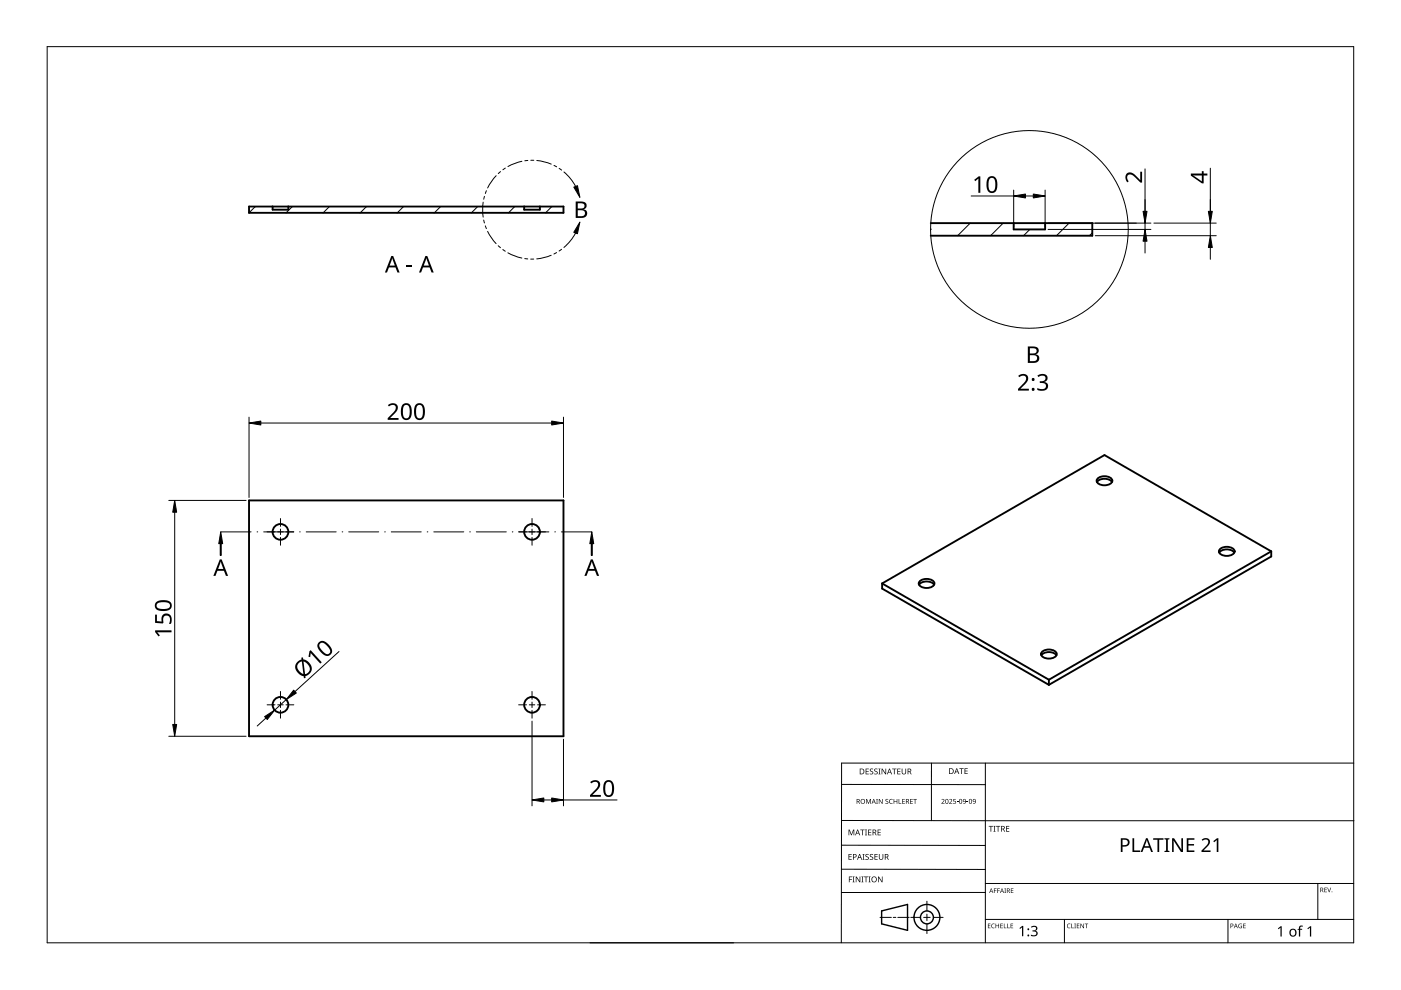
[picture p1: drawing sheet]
<svg xmlns="http://www.w3.org/2000/svg" width="297mm" height="210mm" viewBox="0 0 297 210" stroke-linecap="round" stroke-linejoin="round" font-family="sans-serif">
<g fill="none" stroke="#000" stroke-width=".4">
<path d="M52.8 43.8h66.7v1.3h-66.7zM57.8 43.8v.7h3.3v-.7M111.1 43.8v.7h3.4v-.7M197.3 47.3h34.3v2.7h-34.3M214.9 47.3v1.3h6.7v-1.3M52.8 106.1h66.7v50h-66.7zM232.8 101.4a2.34 2.34 0 0 1 3 .2 .93 .93 0 0 1-1.1 1.2 1.72 1.72 0 0 1-2.2-.9zM235.8 102.2a2.2 2.2 0 0 0-3.2 0M258.8 116.3a2.34 2.34 0 0 1 2.9 .3 .93 .93 0 0 1-1.1 1.2 1.72 1.72 0 0 1-2.2-.9zM261.7 117.2a2.2 2.2 0 0 0-3.2 0M269.5 116.9v1.1l-47.1 27.2M269.5 116.9l-35.3-20.4-47.2 27.2"/>
<path d="M269.5 116.9l-47.1 27.2M187 123.7v1.1l35.4 20.4M187 123.7l35.4 20.4M195.1 123.1a2.34 2.34 0 0 1 2.9 .3 .93 .93 0 0 1-1 1.2 1.72 1.72 0 0 1-2.2-.9zM198.1 124a2.2 2.2 0 0 0-3.2 0M220.8 138.9a2.2 2.2 0 0 1 3.2 0M221 138.1a2.34 2.34 0 0 1 3 .3 .93 .93 0 0 1-1.1 1.2 1.72 1.72 0 0 1-2.2-.9zM222.4 144.1v1.1"/>
<circle cx="59.5" cy="112.8" r="1.67"/>
<circle cx="112.8" cy="112.8" r="1.67"/>
<circle cx="59.5" cy="149.4" r="1.67"/>
<circle cx="112.8" cy="149.4" r="1.67"/>
</g>
<g fill="none" stroke="#000" stroke-width=".21">
<path d="M54.1 43.8l-1.3 1.3M62 43.8l-1.3 1.3M69.8 43.8l-1.3 1.3M77.7 43.8l-1.3 1.3M85.6 43.8l-1.4 1.3M93.4 43.8l-1.3 1.3M101.3 43.8l-1.3 1.3M109.1 43.8l-1.3 1.3M117 43.8l-1.3 1.3M197.4 48.6l-.1 .1M205.7 47.3l-2.7 2.7M212.7 47.3l-2.7 2.7"/>
<path d="M218.3 48.6l-1.3 1.4M226.7 47.3l-2.7 2.7M231.6 49.4l-.6 .6"/>
</g>
<circle cx="218.3" cy="48.6" r="21" fill="none" stroke="#000" stroke-width=".21"/>
<path d="M10 9.9h277v190h-277z" fill="none" stroke="#000" stroke-width=".21"/>
<g fill="none" stroke="#000" stroke-width=".21">
<path d="M178.4 179.2l30.5 .1M178.4 166.3l30.5 .1M178.5 174h108.6M197.5 161.8v12.2M208.9 161.8v38.1M287 161.8h-108.6v38.1M125.1 199.9h30.5M178.4 184.3h30.5M186.6 194.5h2.4M189.4 194.5h.5M190.4 194.5h2.4M193.1 194.5h2.1"/>
<path d="M195.8 194.5h1.4M196.5 191.1v2M196.5 193.8v1.4M196.5 195.9v2M197.9 194.5h2.1M208.9 189.2h-30.5M208.9 187.3h78.1M208.9 194.9h78.1M225.7 194.9v5M260.4 194.9v5M279.4 187.3v7.6"/>
</g>
<g fill="none" stroke="#000" stroke-width=".3">
<path d="M186.9 193.1l5.5-1.3v5.5l-5.5-1.4z"/>
<circle cx="196.5" cy="194.5" r="1.37"/>
<circle cx="196.5" cy="194.5" r="2.74"/>
</g>
<g fill="#000">
<path d="M179.9 175.9h.2l.4 1 .4-1h.2v1.2h-.1v-1.1l-.4 1.1h-.2l-.4-1.1 .1 1.1h-.2zM182.4 175.9h.9v.1h-.4v1.1h-.1v-1.1h-.4zM183.4 175.9h.4l-.1 .1v1l.1 .1h-.4l.1-.1v-1zM183.6 169.4h.2l.3 .8 .4-.8h.2v1h-.2v-.9l-.4 .9-.4-.9 .1 .9h-.2zM183.5 163h.7v.1h-.5v.4h.5v.1h-.5v.4h.5v.2h-.7zM184.1 175.9h.6v.1h-.5v.4h.5v.1h-.5v.5h.5v.1h-.6zM184.5 163.1l.4-.2 .2 .1v.1a.25 .25 0 0 0-.4-.1 .25 .25 0 0 0 0 .4 .4 .4 0 0 1 .5 .3 .4 .4 0 0 1-.3 .5 .4 .4 0 0 1-.5-.2h.1a.27 .27 0 0 0 .4 .1 .27 .27 0 0 0-.1-.4l-.3-.3zM185.4 163.1l.4-.2 .3 .1-.1 .1a.25 .25 0 0 0-.4-.1 .25 .25 0 0 0 0 .4 .4 .4 0 0 1 .5 .3 .4 .4 0 0 1-.3 .5 .4 .4 0 0 1-.5-.2h.1a.27 .27 0 0 0 .4 .1 .27 .27 0 0 0 0-.4l-.4-.3zM185.8 169.4h.3l-.1 .1v.8l.1 .1h-.3l.1-.1zM186.2 163h.5l-.2 .1v1l.2 .1h-.5l.2-.1v-1zM186.1 175.9h.6v.1h-.5v.4h.5v.1h-.5v.5h.5v.1h-.6zM186.3 169.4h.2l.5 .8v-.8h.1v1h-.1l-.6-.8v.8h-.1z"/>
<path d="M186.9 163h.2l.6 1v-1h.2v1.2h-.2l-.6-1v1h-.2zM187.8 169.5l.3-.1h.2v.2a.25 .25 0 0 0-.3-.1 .25 .25 0 0 0-.1 .3 .25 .25 0 0 0 .3 .1 .32 .32 0 0 1 0 .5 .32 .32 0 0 1-.5-.1 .25 .25 0 0 0 .4 .1 .25 .25 0 0 0 0-.4l-.3-.2zM188.6 169.5l.4-.1h.3l-.1 .2a.41 .41 0 0 0-.6 .3 .41 .41 0 0 0 .6 .4 .48 .48 0 0 1-.6-.1 .48 .48 0 0 1 0-.7zM189.1 163h1v.1h-.4v1.1h-.2v-1.1h-.4zM189.5 169.4h.1v.4h.5v-.4h.1v1h-.1v-.5h-.5v.5h-.1zM190.5 169.4h.2v.9h.4v.1h-.6zM190.2 163h.7v.1h-.5v.4h.5v.1h-.5v.4h.5v.2h-.7zM191.3 169.4h.5v.1h-.4v.3h.4v.1h-.4v.4h.4v.1h-.5zM191.2 163h.1v.8a.32 .32 0 0 0 .3 .3 .32 .32 0 0 0 .4-.4v-.7h.1v.7a.47 .47 0 0 1-.5 .5 .47 .47 0 0 1-.4-.5zM193 169.4h.5v.1h-.4v.3h.4v.1h-.4v.4h.4v.1h-.5zM193.6 169.4h.8v.1h-.3v.9h-.2v-.9h-.3zM199.6 169.5a.37 .37 0 0 1 .6 0 .37 .37 0 0 1-.2 .6l-.2 .2h.5v.1h-.7l.3-.4a.27 .27 0 0 0 .2-.3 .27 .27 0 0 0-.4-.1z"/>
<path d="M201.2 169.5a.37 .37 0 0 1 .6 0 .37 .37 0 0 1-.2 .6l-.2 .2h.5v.1h-.7l.3-.4a.27 .27 0 0 0 .3-.3 .27 .27 0 0 0-.5-.1zM202.1 169.4h.5v.1h-.4v.3a.34 .34 0 0 1 .5 .2 .34 .34 0 0 1-.2 .4 .34 .34 0 0 1-.4-.1 .29 .29 0 0 0 .4 0 .29 .29 0 0 0 0-.4 .29 .29 0 0 0-.4 0zM202.9 170l.3 .1zM203.4 162.9h.9v.1h-.4v1.1h-.1v-1.1h-.4zM204.9 170l.4 .1zM204.5 162.9h.7v.1h-.5v.4h.4v.1h-.4v.5h.5v.1h-.7zM209.6 175.1h.9v.2h-.3v1h-.2v-1h-.4zM210.6 175.1h.5l-.2 .1v1l.2 .1h-.5l.2-.1v-1zM211.2 175.1h.9v.2h-.4v1h-.2v-1h-.3zM213.3 175.1h.7v.2h-.5v.3h.5v.2h-.5v.4h.5v.1h-.7zM180 185.8h.7v.2h-.6v.4h.5v.1h-.5v.6h-.1zM179.9 181.1h.7v.1h-.5v.4h.4v.1h-.4v.5h.5v.1h-.7z"/>
<path d="M180.8 185.8h.4l-.1 .2v.9l.1 .2h-.4l.1-.2v-.9zM181.4 185.8h.2l.7 1.1v-1.1h.1v1.3h-.2l-.6-1v1h-.2zM182.6 185.8h.5l-.2 .2v.9l.2 .2h-.5l.2-.2v-.9zM182.9 181.1h.4l-.1 .1v1l.1 .1h-.4l.1-.1v-1zM183.2 185.8h.9v.2h-.4v1.1h-.2v-1.1h-.3zM183.5 181.2l.5-.1h.2v.2a.25 .25 0 0 0-.4-.1 .25 .25 0 0 0 0 .4 .4 .4 0 0 1 .4 .3 .4 .4 0 0 1-.2 .4 .4 .4 0 0 1-.5-.2 .27 .27 0 0 0 .5 .1 .27 .27 0 0 0-.1-.4l-.4-.3zM184.2 185.8h.4l-.1 .2v.9l.1 .2h-.4l.1-.2v-.9zM184.5 181.2l.4-.1h.2v.2a.25 .25 0 0 0-.4-.1 .25 .25 0 0 0 0 .4 .4 .4 0 0 1 .5 .3 .4 .4 0 0 1-.3 .4 .4 .4 0 0 1-.5-.2h.1a.27 .27 0 0 0 .4 .1 .27 .27 0 0 0-.1-.4l-.3-.3zM185.4 181.1h.7v.1h-.5v.4h.5v.1h-.5v.5h.5v.1h-.7zM186.2 185.8h.1l.7 1.1v-1.1h.1v1.3h-.2l-.6-1v1h-.1zM186.3 181.1h.2v.8a.32 .32 0 0 0 .3 .3 .32 .32 0 0 0 .3-.3v-.8h.2v.8a.47 .47 0 0 1-.5 .4 .47 .47 0 0 1-.5-.4zM209.5 195.8h.5l-.4 .1v.3h.4l-.4 .1v.4l.4 .1h-.5z"/>
<path d="M210.3 196l.3-.2 .3 .1v.1a.39 .39 0 0 0-.6 .3 .39 .39 0 0 0 .6 .4 .46 .46 0 0 1-.7-.1 .46 .46 0 0 1 .1-.6zM210.7 188.4h.6l-.4 .1v.3h.4l-.4 .1v.4h-.2zM211.4 188.4h.6l-.4 .1v.3h.4l-.4 .1v.4h-.2zM211.1 195.8h.1v.4h.5v-.4h.1v1h-.1v-.5h-.5v.5h-.1zM212.1 195.8h.5l-.4 .1v.3h.4l-.4 .1v.4l.4 .1h-.5zM212.8 195.8h.2v.9l.4 .1h-.6zM212.9 188.4h.4l-.1 .1 .1 .8h-.4l.2-.1zM213.6 195.8h.1v.9l.4 .1h-.5zM214.3 195.8h.5l-.4 .1v.3h.4l-.4 .1v.4l.4 .1h-.5zM214.3 188.4h.6l-.5 .1v.3h.4l-.4 .1v.3l.5 .1h-.6zM216.1 196.8l.6-.5h.3v2.2h-.3v-1.9l-.4 .4zM218.6 196.5a.72 .72 0 0 1 .9-.3 .72 .72 0 0 1 .4 .9l-.4 .3a.62 .62 0 0 1 .5 .7 .62 .62 0 0 1-.8 .4l-.6-.1v-.2l.4 .1a.45 .45 0 0 0 .7-.3 .45 .45 0 0 0-.6-.5h-.2v-.2a.46 .46 0 0 0 .6-.1 .46 .46 0 0 0 0-.6l-.8 .1z"/>
<path d="M226.3 196l.4-.2 .3 .1-.1 .1a.39 .39 0 0 0-.6 .3 .39 .39 0 0 0 .6 .4 .46 .46 0 0 1-.6-.1 .46 .46 0 0 1 0-.6zM227.1 195.8h.2v.9l.4 .1h-.6zM227.8 195.8h.3l-.1 .1 .1 .9h-.3l.1-.1zM228.3 195.8h.5l-.4 .1v.3h.4l-.4 .1v.4l.4 .1h-.5zM229.1 195.8h.1l.5 .8v-.8h.1v1h-.1l-.5-.8v.8h-.1zM230 195.8h.7l-.3 .1v.9h-.1v-.9zM240.1 177.7h.4v2.6h1.2v.3h-1.6zM244.5 177.7h2.2v.4h-.9v2.5h-.4v-2.5h-.9zM246.9 177.7h1v.2l-.3 .1v2.4h.3v.2h-1v-.2h.3v-2.4l-.3-.1zM248.5 177.7h.4l1.6 2.4v-2.4h.3v2.9h-.4l-1.6-2.4v2.4h-.3zM251.6 177.7h1.6v.4h-1.2v.9h1.2v.3h-1.2v1h1.2v.3h-1.6zM254.8 178a.97 .97 0 0 1 1.1-.3 .97 .97 0 0 1 .6 .9l-.2 .6-1.1 1.1h1.5v.3h-2v-.3l1.2-1.1a.67 .67 0 0 0 .1-1.1 .67 .67 0 0 0-1 .2z"/>
<path d="M257.2 178.3l.8-.6h.3v2.9h-.3v-2.5l-.6 .5zM262.7 196l.6-.1-.1 .1a.4 .4 0 0 0-.5 .3 .4 .4 0 0 0 .5 .4v-.3l-.2-.1h.3v.5a.53 .53 0 0 1-.7-.1 .53 .53 0 0 1 .1-.7zM263.6 195.8h.5l-.4 .1v.3h.4l-.4 .1v.4l.4 .1h-.5zM270.9 196.8l.6-.4h.2v2.2h-.2v-1.9l-.4 .3zM275.5 196.4l.7-.1v.2h-.4l-.1 .2v.2h.4v.2h-.4v1.5h-.3v-1.5h-.3l.3-.2zM277.2 196.8l.6-.4h.2v2.2h-.3v-1.9l-.4 .3zM280.8 188.2h.5l-.4 .1v.3h.4l-.4 .1v.4l.4 .1h-.5zM281.4 188.2h.1l.3 .8 .3-.8h.1l-.3 1h-.1z"/>
<path d="M181.6 169.4h.3a.29 .29 0 0 1 .4 .2 .29 .29 0 0 1-.2 .4l.3 .4h-.2l-.2-.4h-.2v.4h-.2zM181.8 169.5v.4h.1a.2 .2 0 0 0 .2-.2 .2 .2 0 0 0-.2-.2z"/>
<path d="M181.8 175.9h.1l.5 1.2h-.2l-.1-.4h-.5l-.2 .4h-.1zM181.8 176l-.2 .6h.4z"/>
<path d="M182.3 163h.4a.61 .61 0 0 1 .6 .6 .61 .61 0 0 1-.7 .6h-.3zM182.4 163.1v.9h.2a.48 .48 0 0 0 .5-.4 .48 .48 0 0 0-.5-.5z"/>
<path d="M182.4 169.9a.51 .51 0 0 1 1 0 .51 .51 0 0 1-1 0zM182.6 169.9a.4 .4 0 0 0 .8 0 .4 .4 0 0 0-.8 0z"/>
<path d="M185 175.9h.3a.35 .35 0 0 1 .5 .2 .35 .35 0 0 1-.3 .5l.4 .5h-.2l-.3-.5h-.2v.5h-.2zM185.2 176v.5h.1a.23 .23 0 0 0 .3-.3 .23 .23 0 0 0-.3-.2z"/>
<path d="M185.2 169.4l.5 1-.3-.3h-.4l-.2 .3zM185.2 169.5l-.1 .5h.3z"/>
<path d="M188.5 163h.2l.4 1.2h-.1l-.2-.4h-.5l-.1 .4h-.2zM188.6 163.1l-.2 .6h.4z"/>
<path d="M192.1 169.4h.3a.29 .29 0 0 1 .3 .2 .29 .29 0 0 1-.2 .4l.3 .4h-.1l-.3-.4h-.2v.4h-.1zM192.2 169.5v.4h.2a.2 .2 0 0 0 .2-.2 .2 .2 0 0 0-.3-.2z"/>
<path d="M192.4 163h.4a.35 .35 0 0 1 .4 .2 .35 .35 0 0 1-.2 .4l.3 .6h-.2l-.3-.5h-.2v.5h-.2zM192.6 163.1v.4h.2a.23 .23 0 0 0 .3-.2 .23 .23 0 0 0-.3-.2z"/>
<path d="M200.5 169.5l.4-.1 .2 .2v.5l-.2 .3h-.3l-.2-.2zM200.6 169.6v.1a.37 .37 0 0 0-.1 .4 .37 .37 0 0 0 .4 .2 .4 .4 0 0 0 .1-.5 .4 .4 0 0 0-.4-.2z"/>
<path d="M201.2 162.9h.4a.61 .61 0 0 1 .6 .6 .61 .61 0 0 1-.6 .6h-.4zM201.4 163v1h.1a.48 .48 0 0 0 .5-.5 .48 .48 0 0 0-.4-.5z"/>
<path d="M202.8 162.9h.1l.5 1.2h-.2l-.1-.4h-.5l-.1 .4h-.2zM202.8 163l-.1 .6h.3z"/>
<path d="M203.5 169.5l.3-.1 .2 .2v.5l-.2 .3h-.3l-.1-.2zM203.5 169.6v.1a.37 .37 0 0 0-.1 .4 .37 .37 0 0 0 .4 .2 .4 .4 0 0 0 .1-.5 .4 .4 0 0 0-.4-.2z"/>
<path d="M204.2 169.5a.49 .49 0 0 1 .6 .4 .49 .49 0 0 1-.4 .5l-.2-.1h.4l.1-.4a.32 .32 0 0 1-.5 .1 .32 .32 0 0 1 0-.5zM204.3 169.7a.22 .22 0 0 0 .4 0 .22 .22 0 0 0-.4 0z"/>
<path d="M205.5 169.5l.4-.1 .2 .2v.5l-.2 .3h-.3l-.1-.2zM205.6 169.6v.1a.37 .37 0 0 0-.1 .4 .37 .37 0 0 0 .4 .2 .4 .4 0 0 0 .1-.5 .4 .4 0 0 0-.4-.2z"/>
<path d="M206.3 169.5a.49 .49 0 0 1 .6 .4 .49 .49 0 0 1-.4 .5l-.2-.1h.4l.1-.4a.32 .32 0 0 1-.5 .1 .32 .32 0 0 1 0-.5zM206.3 169.7a.25 .25 0 0 0 .5 0 .25 .25 0 0 0-.5 0z"/>
<path d="M212.3 175.1h.3a.35 .35 0 0 1 .4 .3 .35 .35 0 0 1-.2 .4l.3 .5h-.2l-.3-.5h-.2v.5h-.1zM212.4 175.2v.5h.2a.23 .23 0 0 0 .3-.2 .23 .23 0 0 0-.3-.3z"/>
<path d="M237.6 177.7h.8a.92 .92 0 0 1 1.1 1 .92 .92 0 0 1-1.2 .8h-.3v1.1h-.4zM238 178v1.2a.73 .73 0 0 0 .8-.1 .73 .73 0 0 0 .3-.7l-.4-.3z"/>
<path d="M180.8 181.1h.4a.41 .41 0 0 1 .4 .5 .41 .41 0 0 1-.6 .2v.5h-.2zM181 181.2v.5a.29 .29 0 0 0 .5-.3 .29 .29 0 0 0-.5-.2z"/>
<path d="M182.2 181.1h.1l.5 1.2h-.2l-.1-.4h-.5l-.1 .4h-.2zM182.3 181.2l-.2 .6h.3z"/>
<path d="M184.7 186.5a.61 .61 0 0 1 1.2 0 .61 .61 0 0 1-1.2 0zM184.9 186.5a.45 .45 0 0 0 .9 0 .45 .45 0 0 0-.9 0z"/>
<path d="M187.6 181.1h.3a.35 .35 0 0 1 .5 .2 .35 .35 0 0 1-.3 .4l.4 .6h-.2l-.3-.5h-.3v.5h-.1zM187.7 181.2v.5h.2a.23 .23 0 0 0 .3-.3 .23 .23 0 0 0-.3-.2z"/>
<path d="M210.1 188.4l.5 .9-.2-.3h-.4l-.3 .3zM210.2 188.5l-.2 .4h.3z"/>
<path d="M212.4 188.4l.5 .9-.3-.3h-.3l-.3 .3zM212.4 188.5l-.1 .4h.3z"/>
<path d="M213.5 188.4h.2a.28 .28 0 0 1 .4 .2 .28 .28 0 0 1-.2 .3l.3 .4-.4-.4h-.2v.4h-.1zM213.6 188.5v.3h.1a.19 .19 0 0 0 .3-.2 .19 .19 0 0 0-.3-.1z"/>
<path d="M243 177.7h.3l1.2 2.9h-.4l-.4-.9h-1.1l-.4 .9h-.4zM243.1 178.1l-.4 1.3h.9z"/>
<path d="M260.9 195.8h.2a.32 .32 0 0 1 .4 .4 .32 .32 0 0 1-.5 .2v.4h-.1zM261 195.9v.4a.24 .24 0 0 0 .4-.2 .24 .24 0 0 0-.4-.2z"/>
<path d="M262 195.8l.4 1-.2-.3h-.4l-.2 .3zM262 196l-.1 .4h.3z"/>
<path d="M273.6 197.1a.82 .82 0 0 1 1.2 .1 .82 .82 0 0 1-.2 1.2 .82 .82 0 0 1-1.2-.4zM273.8 197.2a.6 .6 0 0 0-.1 .8 .6 .6 0 0 0 .8 .2l.1-.3a.53 .53 0 0 0-.1-.6 .53 .53 0 0 0-.7-.1z"/>
<path d="M279.9 188.2h.3a.28 .28 0 0 1 .3 .2 .28 .28 0 0 1-.1 .3l.2 .5-.3-.4h-.2v.4h-.2zM280.1 188.3v.4h.1a.19 .19 0 0 0 .2-.2 .19 .19 0 0 0-.2-.2z"/>
<circle cx="218" cy="198.3" r=".2"/>
<circle cx="218" cy="197" r=".2"/>
<circle cx="282.4" cy="189.1" r=".09"/>
</g>
<g fill="none" stroke="#000" stroke-width=".21">
<path d="M56.6 112.8h1.7M58.9 112.8h1.1M59.5 109.9v1.7M59.5 112.2v1.2M59.5 113.9v1.7M60.6 112.8h1.7M110 112.8h1.6M112.2 112.8h1.2M112.8 109.9v1.7M112.8 112.2v1.2M112.8 113.9v1.7M114 112.8h1.6"/>
<path d="M56.6 149.4h1.7M58.9 149.4h1.1M59.5 146.6v1.7M59.5 148.9v1.1M59.5 150.6v1.7M60.6 149.4h1.7M110 149.4h1.6M112.2 149.4h1.2M112.8 146.6v1.7M112.8 148.9v1.1M112.8 150.6v1.7M114 149.4h1.6"/>
</g>
<g fill="none" stroke="#000" stroke-width=".21">
<path d="M46.8 112.8h6.4M54.5 112.8h.1M55.9 112.8h6.4M63.5 112.8h.2M64.9 112.8h6.4M72.5 112.8h.2M73.9 112.8h6.4M81.6 112.8h.1M83 112.8h6.3M90.6 112.8h.1M92 112.8h6.3M99.6 112.8h.1"/>
<path d="M101 112.8h6.3M108.6 112.8h.1M110 112.8h6.4M117.6 112.8h.2M119 112.8h6.5"/>
</g>
<path d="M46.8 112.8l.4 2.5h-.8zM46.7 115.3h.2v2.5h-.2zM125.5 112.8l.4 2.5h-.8zM125.4 115.3h.2v2.5h-.2z" fill="#000" stroke="#000" stroke-width=".21"/>
<g fill="#000">
<path d="M46.6 118.6h.4l1.4 3.5h-.5l-.4-1.1h-1.4l-.4 1.1h-.5zM46.8 119.1l-.6 1.5h1.2z"/>
<path d="M125.3 118.6h.4l1.3 3.5h-.4l-.4-1.1h-1.4l-.4 1.1h-.5zM125.5 119.1l-.6 1.5h1.1z"/>
</g>
<g fill="#000">
<path d="M238.9 36.8a1.5 1.5 0 0 1 2.1 .6l.8 .8v-1.8h.3v2.3h-.3l-1.1-1.1a.98 .98 0 0 0-1.7-.3v.5l.3 .6-.3 .3a1.47 1.47 0 0 1-.1-1.9zM86.2 56.3h1.2v.4h-1.2zM206.6 38.1l.9-.7h.4v3.5h-.5v-3.1l-.6 .6zM82.2 85.9a1.16 1.16 0 0 1 1.4-.4 1.16 1.16 0 0 1 .7 1.1l-.3 .7-1.3 1.3h1.8v.4h-2.3v-.3l1.1-1.2a.98 .98 0 0 0 .3-1.6h-.5l-.6 .3zM215.9 79.7a1.16 1.16 0 0 1 1.3-.4 1.16 1.16 0 0 1 .8 1.1l-.3 .7-1.3 1.3h1.7v.4h-2.3v-.3l1.1-1.2a.98 .98 0 0 0 .3-1.6h-.5l-.6 .3zM219.9 79.6a1.25 1.25 0 0 1 1.3-.4 1.25 1.25 0 0 1 .9 .9 .85 .85 0 0 1-.7 .9 .93 .93 0 0 1 .8 1 .93 .93 0 0 1-1 .8l-1.3-.1v-.4a1.24 1.24 0 0 0 1.9-.3 .71 .71 0 0 0-1-.8h-.3v-.4a.81 .81 0 0 0 .8 0 .81 .81 0 0 0 .3-.8 1.02 1.02 0 0 0-1.4-.1zM32.9 130.3h.4v1.4l1 .1a1.17 1.17 0 0 1 .9-1.7 1.17 1.17 0 0 1 1.2 1.6l-.2 .6h-.4a1.03 1.03 0 0 0-.5-1.8 .93 .93 0 0 0-.6 1.5l-.2 .2-1.6-.1zM32.9 133.6h3.5v.5l-3.1-.1 .6 .7-.3 .2-.7-.9zM65.6 138.1l.3-.3 2.3 2.6-.3 .3-2-2.3-.1 .9h-.4zM125.1 165.8a1.16 1.16 0 0 1 1.4-.4 1.16 1.16 0 0 1 .7 1.2l-.3 .6-1.3 1.3h1.8v.4h-2.3v-.3l1.1-1.1a.98 .98 0 0 0 .3-1.7h-.5l-.6 .3z"/>
<path d="M209.6 37.6a1.16 1.16 0 0 1 1.3-.1 1.16 1.16 0 0 1 .5 1.2 1.69 1.69 0 0 1-1 2.2 1.27 1.27 0 0 1-1.2-1.6l.1-1.1zM209.8 37.9a2.16 2.16 0 0 0 .3 2.6 .82 .82 0 0 0 .9-1 1.35 1.35 0 0 0-.7-1.8z"/>
<path d="M252.5 36.8h2.3v-.5h.4v.5h.8v.4h-.8v1.7h-.4l-2.3-1.7zM252.9 37.2l1.9 1.3v-1.3z"/>
<path d="M83 54.3h.4l1.3 3.5h-.4l-.5-1.1h-1.3l-.4 1.1h-.5zM83.2 54.7l-.6 1.6h1.1z"/>
<path d="M90.2 54.3h.4l1.4 3.5h-.5l-.4-1.1h-1.4l-.4 1.1h-.5zM90.4 54.7l-.6 1.6h1.1z"/>
<path d="M217.9 73.5h1a.94 .94 0 0 1 1.1 .2 .94 .94 0 0 1 .1 1l-.5 .4a.95 .95 0 0 1 .7 1.2 .95 .95 0 0 1-1.2 .6h-1.2zM218.4 75.3v1.3h.7a.66 .66 0 0 0 .8-.7 .66 .66 0 0 0-.9-.6zM218.4 73.8v1.1h.6a.6 .6 0 0 0 .8-.6 .6 .6 0 0 0-.9-.5z"/>
<path d="M85.4 85.7a1.16 1.16 0 0 1 1.3 0 1.16 1.16 0 0 1 .6 1.2 1.69 1.69 0 0 1-1 2.2 1.27 1.27 0 0 1-1.3-1.6l.1-1.2zM85.7 86a2.16 2.16 0 0 0 .3 2.7 .82 .82 0 0 0 .9-1.1 1.35 1.35 0 0 0-.8-1.8z"/>
<path d="M88.2 85.7a1.16 1.16 0 0 1 1.3 0 1.16 1.16 0 0 1 .6 1.2 1.69 1.69 0 0 1-1 2.2 1.27 1.27 0 0 1-1.3-1.6l.1-1.2zM88.5 86a2.16 2.16 0 0 0 .3 2.7 .82 .82 0 0 0 .9-1.1 1.35 1.35 0 0 0-.8-1.8z"/>
<path d="M33.1 127.7a2.6 2.6 0 0 1 3.2 .2 1.22 1.22 0 0 1-.2 1.3 1.22 1.22 0 0 1-1.3 .4 1.53 1.53 0 0 1-2-1.1zM33.4 127.9a.75 .75 0 0 0 0 1 .75 .75 0 0 0 .9 .2h1a.69 .69 0 0 0 .8-.7 .69 .69 0 0 0-.8-.7h-1.3z"/>
<path d="M67.6 136.2a1.4 1.4 0 0 1 2.1 .5 1.36 1.36 0 0 1 .3 2.2 1.57 1.57 0 0 1-2.1-.8l-.6-1.2zM67.9 136.4a1.34 1.34 0 0 0 .7 1.8l.2 .2a.69 .69 0 0 0 1 .1 .69 .69 0 0 0 0-1 1.91 1.91 0 0 0-1.8-1.2z"/>
<path d="M63.9 139.4h.3l.1 .4a1.81 1.81 0 0 1 1.7 1.5 1.81 1.81 0 0 1-1.1 2h-.2l.1 .4-.4 .1v-.4a1.84 1.84 0 0 1-1.7-1.3 1.84 1.84 0 0 1 .6-2l.6-.3zM64.3 140.2l.4 2.7a1.23 1.23 0 0 0 1-1 1.23 1.23 0 0 0-.7-1.3zM63.3 140.6l-.1 .1a1.34 1.34 0 0 0 .7 2l.4 .2-.3-2.7z"/>
<path d="M128.3 165.6a1.16 1.16 0 0 1 1.3 0 1.16 1.16 0 0 1 .6 1.2 1.69 1.69 0 0 1-1 2.2 1.27 1.27 0 0 1-1.3-1.6l.1-1.2zM128.6 166a2.16 2.16 0 0 0 .3 2.6 .82 .82 0 0 0 .9-1.1 1.35 1.35 0 0 0-.8-1.7z"/>
<circle cx="219.1" cy="82.6" r=".31"/>
<circle cx="219.1" cy="80.5" r=".32"/>
</g>
<g fill="none" stroke="#000" stroke-width=".21">
<path d="M242.8 35.8v12.8M256.6 35.7v14.3M205.9 41.6h9M214.9 40.3v7.7M217.4 41.6h1.7M221.6 40.3v7.7M222.2 47.3h21.8M222.2 48.6h21.8M232.2 50h25.7M242.8 51.1v2.5M244.6 47.3h13.3M256.6 52.5v2.5"/>
<path d="M52.8 88.4v17.1M55.3 89.7h61.7M119.5 88.4v17.1M35.8 106.1h16.4M37 108.6v45M71.9 138.1l-9.4 8.5M35.8 156.1h16.4M56.4 152.2l-1.9 1.7M60.7 148.3l-2.5 2.3M112.8 152.9v18M119.5 156.7v14.2M115.3 169.6h1.7"/>
<path d="M119.5 169.6h11.3"/>
</g>
<g fill="#000" stroke="#000" stroke-width=".21">
<path d="M214.9 41.6l2.5-.5v.9zM219.1 41.1l2.5 .5-2.5 .4zM242.8 48.6l.4 2.5h-.8zM242.4 44.8h.8l-.4 2.5zM256.6 50l.4 2.5h-.8zM256.2 44.8h.8l-.4 2.5zM52.8 89.7l2.5-.4v.8zM117 89.3l2.5 .4-2.5 .4zM37 106.1l.5 2.5h-.9zM36.6 153.6h.9l-.5 2.5zM56.1 151.9l2.1-1.3-1.5 2zM62.3 146.3l.5 .6-2.1 1.4z"/>
<path d="M112.8 169.6l2.5-.4v.8zM117 169.2l2.5 .4-2.5 .4z"/>
</g>
<path d="M122.1 42.7h1a.94 .94 0 0 1 1 .2 .94 .94 0 0 1 .2 1.1l-.6 .4a.95 .95 0 0 1 .8 1.1 .95 .95 0 0 1-1.2 .7h-1.2zM122.5 44.6v1.2h.7a.66 .66 0 0 0 .8-.6 .66 .66 0 0 0-.8-.6zM122.5 43.1v1.1h.6a.6 .6 0 0 0 .8-.6 .6 .6 0 0 0-.8-.5z" fill="#000"/>
<g fill="none" stroke="#000" stroke-width=".21">
<path d="M105.2 37.3l-1 1.2-.8 1.4M106.1 36.4l-.5 .4M107.1 35.6l-.5 .4M110.7 34.2l-1.6 .4-1.4 .7M111.9 34l-.6 .1M112.5 34h.7M113.8 34l1.6 .3 1.5 .5M117.5 35.1l.5 .3M118.6 35.7l.5 .4M119.6 36.5l1.4 1.4 1 1.6M102.4 42.9l-.1 1.6 .1 1.5M102.6 46.7l.1 .6"/>
<path d="M102.7 41.6l-.1 .6M102.9 47.9l.2 .6M103.1 40.4l-.2 .6M103.4 49.1l.8 1.3 1 1.3M105.6 52.1l.5 .4M106.6 52.9l.5 .4M107.7 53.6l1.4 .7 1.5 .4M111.3 54.8l.6 .1M113.2 54.9h-.7M116.9 54.1l-1.5 .5-1.6 .3M118 53.6l-.6 .3M119.1 52.9l-.6 .3"/>
<path d="M122 49.4l-1.1 1.7-1.3 1.4"/>
</g>
<path d="M121.7 39.7l.7-.3 .6 2.5zM122.9 47.1l-.5 2.5-.8-.3z" fill="#000" stroke="#000" stroke-width=".21"/>
</svg>
